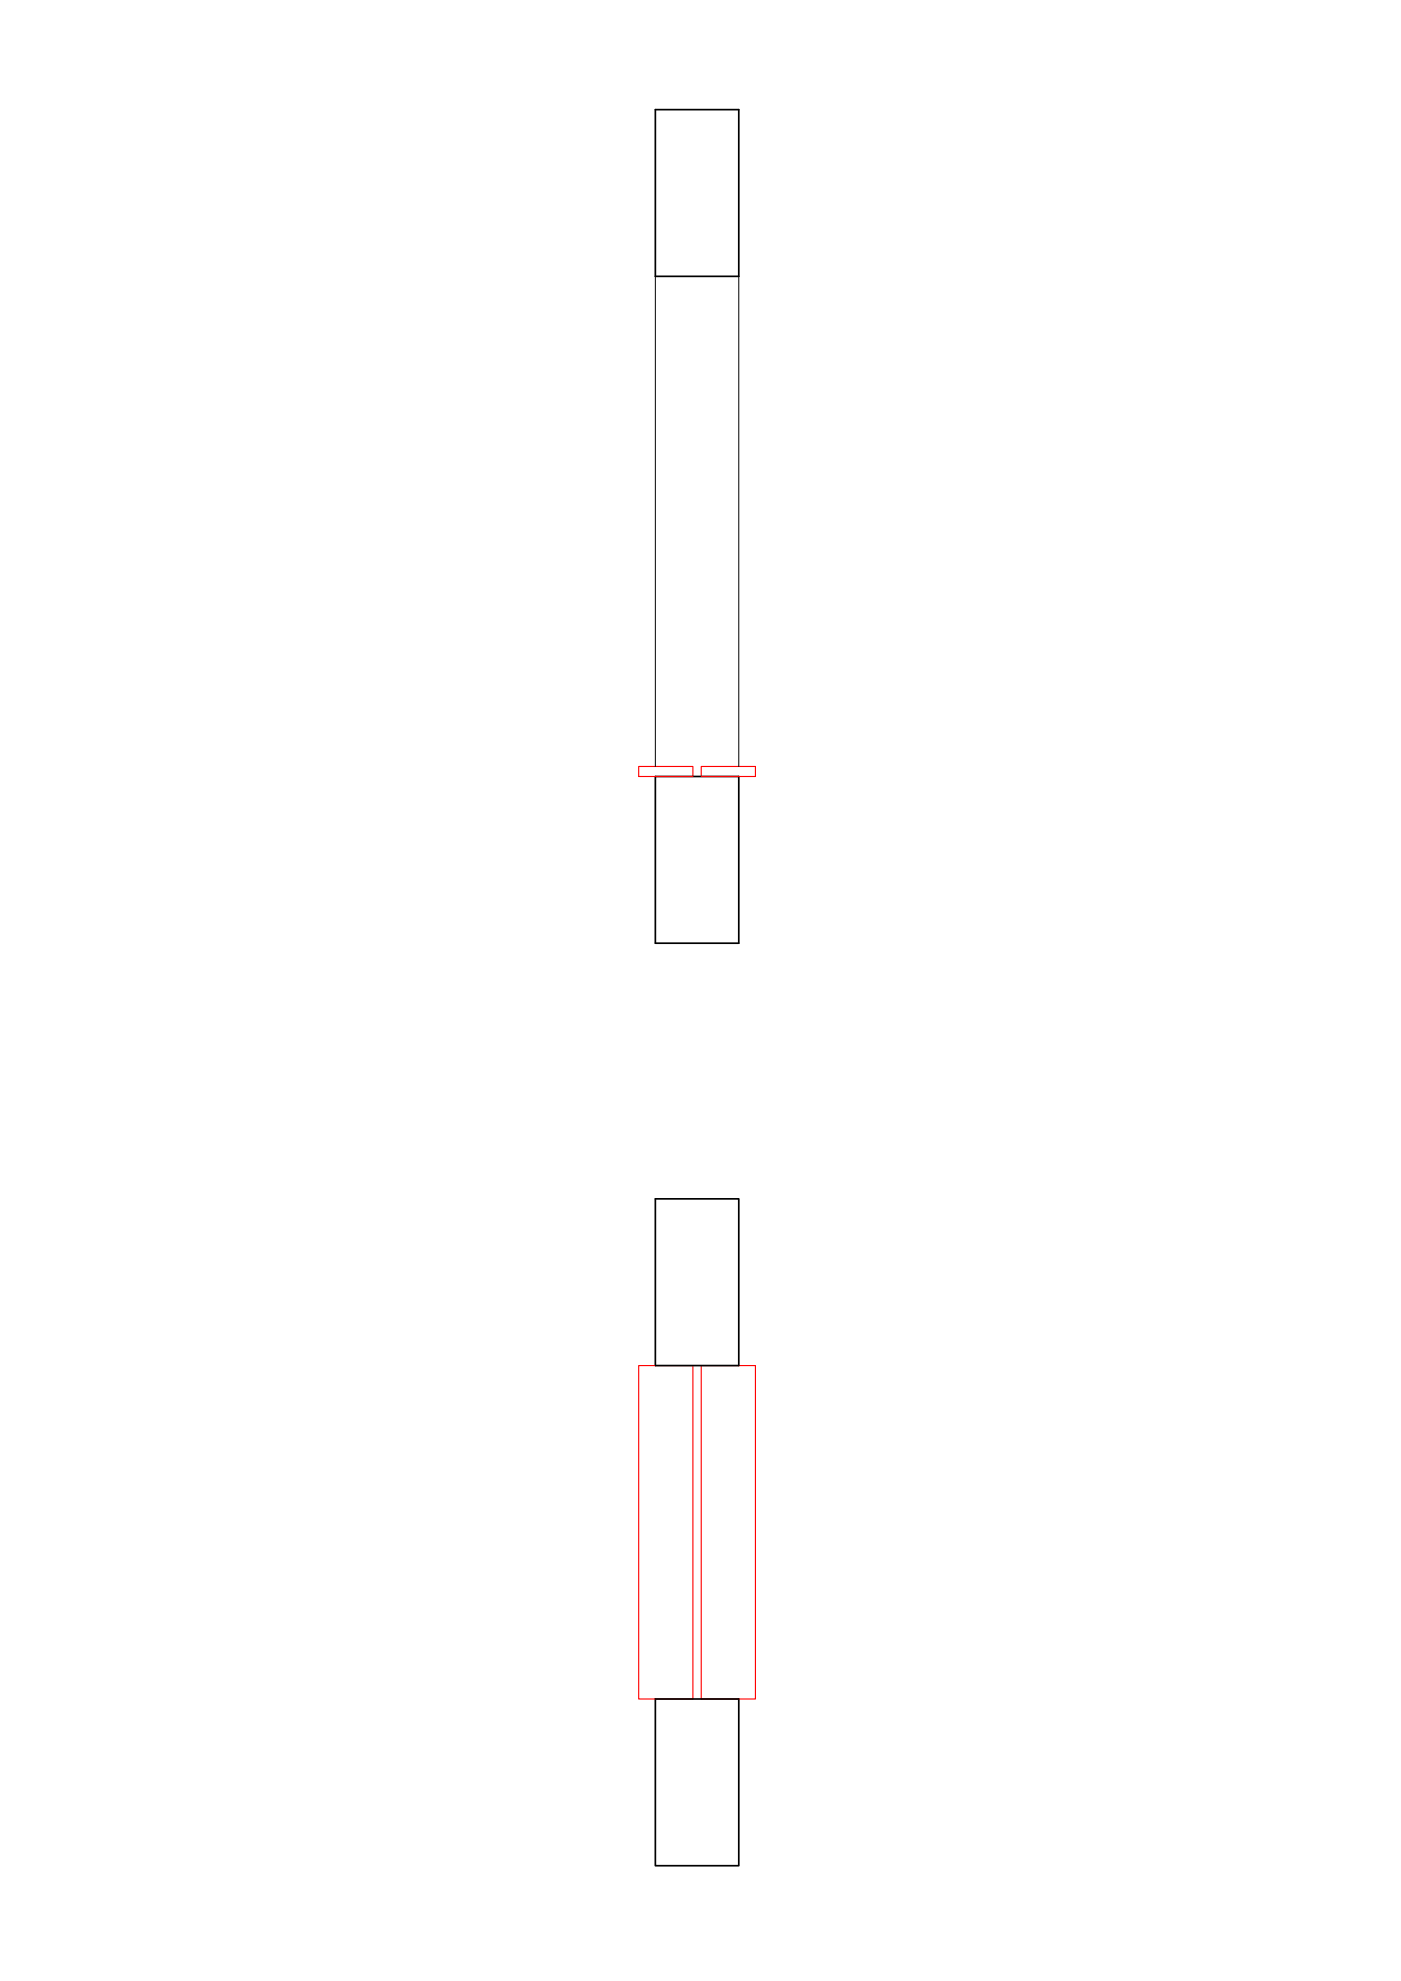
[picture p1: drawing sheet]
<svg xmlns="http://www.w3.org/2000/svg" width="420mm" height="594mm" viewBox="0 0 420 594" stroke-linecap="round" stroke-linejoin="round" font-family="sans-serif">
<!-- layer: 0 -->
<path d="M196.5 32.9h25.1v50h-25.1zM196.5 232.9h25.1v50h-25.1zM196.5 359.5h25.1v50h-25.1zM196.5 509.5h25.1v50h-25.1z" fill="none" stroke="#000" stroke-width=".51"/>
<path d="M191.5 229.9h16.3v3h-16.3zM210.3 229.9h16.3v3h-16.3zM191.5 409.5h16.3v100h-16.3zM210.3 409.5h16.3v100h-16.3z" fill="none" stroke="#f00" stroke-width=".34"/>
<path d="M196.5 82.9v147M221.6 82.9v147" fill="none" stroke="#000" stroke-width=".3"/>
</svg>
